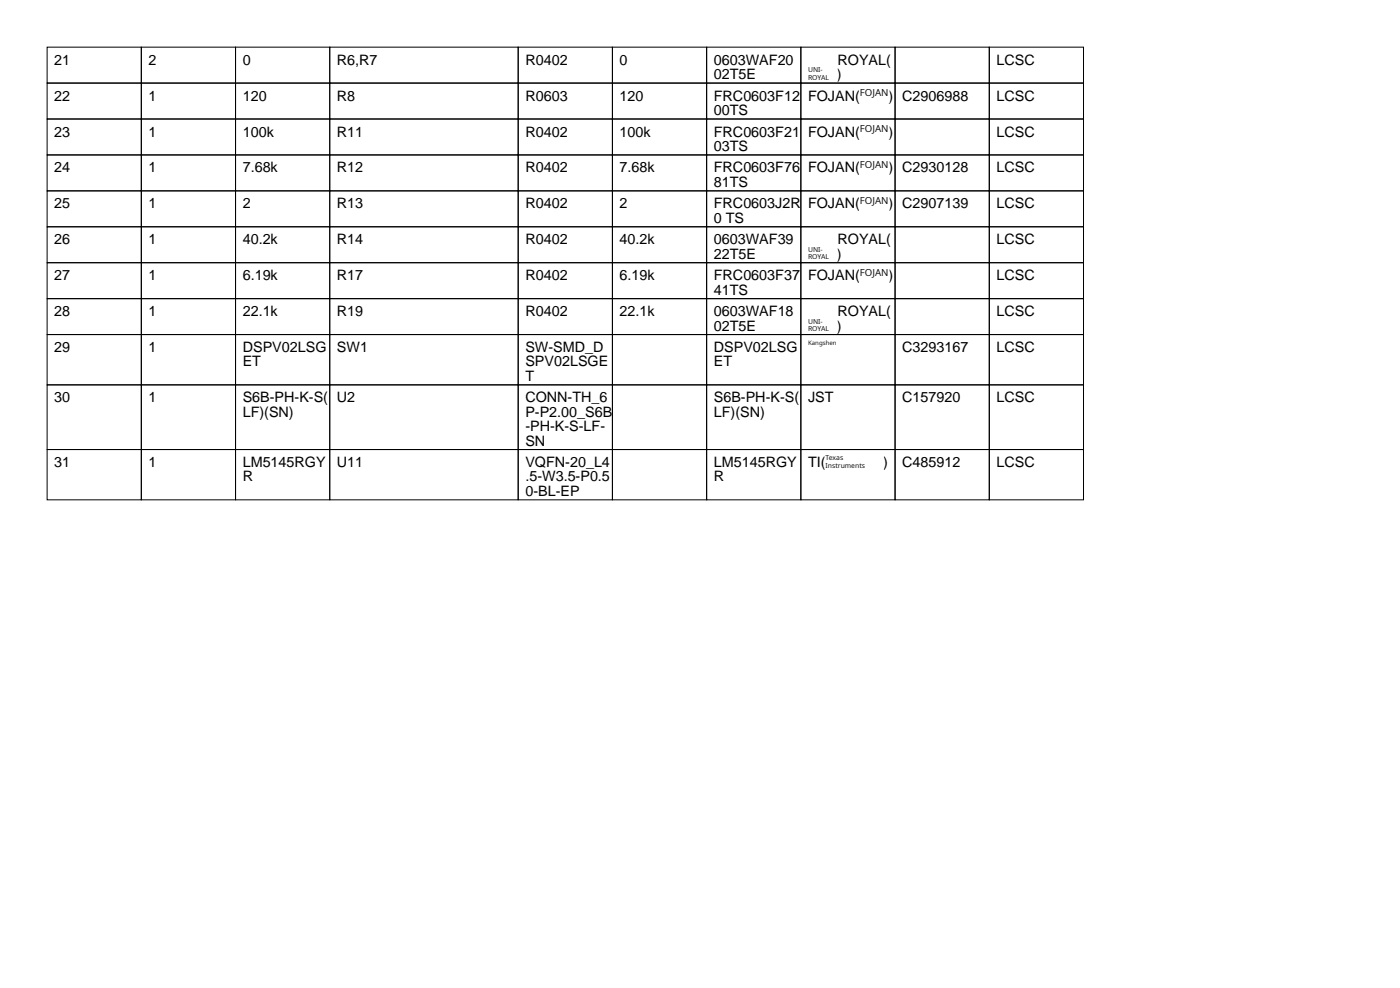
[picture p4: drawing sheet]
<svg xmlns="http://www.w3.org/2000/svg" width="297mm" height="210mm" viewBox="0 0 297 210" stroke-linecap="round" stroke-linejoin="round" font-family="sans-serif">
<defs><g id="words">
<g font-size="3">
<text x="11.5" y="13.7">21</text>
<text x="31.5" y="13.7">2</text>
<text x="51.5" y="13.7">0</text>
<text x="71.5" y="13.7">R6,R7</text>
<text x="111.5" y="13.7">R0402</text>
<text x="131.5" y="13.7">0</text>
<text x="151.5" y="13.7">0603WAF20</text>
<text x="151.5" y="16.8">02T5E</text>
<text x="177.6" y="16.8">)</text>
<text x="177.8" y="13.7">ROYAL(</text>
<text x="211.5" y="13.7">LCSC</text>
<text x="11.5" y="21.3">22</text>
<text x="31.5" y="21.3">1</text>
<text x="51.5" y="21.3">120</text>
<text x="71.5" y="21.3">R8</text>
<text x="111.5" y="21.3">R0603</text>
<text x="131.5" y="21.3">120</text>
<text x="151.5" y="21.3">FRC0603F12</text>
<text x="171.5" y="21.3">FOJAN(</text>
<text x="188.6" y="21.3">)</text>
<text x="191.5" y="21.3">C2906988</text>
<text x="211.5" y="21.3">LCSC</text>
<text x="11.5" y="29">23</text>
<text x="31.5" y="29">1</text>
<text x="51.5" y="29">100k</text>
<text x="71.5" y="29">R11</text>
<text x="111.5" y="29">R0402</text>
<text x="131.5" y="29">100k</text>
<text x="151.5" y="24.4">00TS</text>
<text x="151.5" y="29">FRC0603F21</text>
<text x="171.5" y="29">FOJAN(</text>
<text x="188.6" y="29">)</text>
<text x="211.5" y="29">LCSC</text>
<text x="151.5" y="32">03TS</text>
<text x="11.5" y="36.6">24</text>
<text x="31.5" y="36.6">1</text>
<text x="51.5" y="36.6">7.68k</text>
<text x="71.5" y="36.6">R12</text>
<text x="111.5" y="36.6">R0402</text>
<text x="131.5" y="36.6">7.68k</text>
<text x="151.5" y="36.6">FRC0603F76</text>
<text x="151.5" y="39.6">81TS</text>
<text x="171.5" y="36.6">FOJAN(</text>
<text x="188.6" y="36.6">)</text>
<text x="191.5" y="36.6">C2930128</text>
<text x="211.5" y="36.6">LCSC</text>
<text x="11.5" y="44.2">25</text>
<text x="31.5" y="44.2">1</text>
<text x="51.5" y="44.2">2</text>
<text x="71.5" y="44.2">R13</text>
<text x="111.5" y="44.2">R0402</text>
<text x="131.5" y="44.2">2</text>
<text x="151.5" y="44.2">FRC0603J2R</text>
<text x="151.5" y="47.2">0 TS</text>
<text x="171.5" y="44.2">FOJAN(</text>
<text x="188.6" y="44.2">)</text>
<text x="191.5" y="44.2">C2907139</text>
<text x="211.5" y="44.2">LCSC</text>
<text x="11.5" y="51.8">26</text>
<text x="31.5" y="51.8">1</text>
<text x="51.5" y="51.8">40.2k</text>
<text x="71.5" y="51.8">R14</text>
<text x="111.5" y="51.8">R0402</text>
<text x="131.5" y="51.8">40.2k</text>
<text x="151.5" y="51.8">0603WAF39</text>
<text x="177.8" y="51.8">ROYAL(</text>
<text x="211.5" y="51.8">LCSC</text>
<text x="11.5" y="59.4">27</text>
<text x="31.5" y="59.4">1</text>
<text x="51.5" y="59.4">6.19k</text>
<text x="71.5" y="59.4">R17</text>
<text x="111.5" y="59.4">R0402</text>
<text x="131.5" y="59.4">6.19k</text>
<text x="151.5" y="54.9">22T5E</text>
<text x="151.5" y="59.4">FRC0603F37</text>
<text x="171.5" y="59.4">FOJAN(</text>
<text x="177.6" y="54.9">)</text>
<text x="188.6" y="59.4">)</text>
<text x="211.5" y="59.4">LCSC</text>
<text x="151.5" y="62.5">41TS</text>
<text x="11.5" y="67.1">28</text>
<text x="31.5" y="67.1">1</text>
<text x="51.5" y="67.1">22.1k</text>
<text x="71.5" y="67.1">R19</text>
<text x="111.5" y="67.1">R0402</text>
<text x="131.5" y="67.1">22.1k</text>
<text x="151.5" y="67.1">0603WAF18</text>
<text x="151.5" y="70.1">02T5E</text>
<text x="177.6" y="70.1">)</text>
<text x="177.8" y="67.1">ROYAL(</text>
<text x="211.5" y="67.1">LCSC</text>
<text x="11.5" y="74.7">29</text>
<text x="31.5" y="74.7">1</text>
<text x="51.5" y="74.7">DSPV02LSG</text>
<text x="51.5" y="77.7">ET</text>
<text x="71.5" y="74.7">SW1</text>
<text x="111.5" y="74.7">SW-SMD_D</text>
<text x="111.5" y="77.7">SPV02LSGE</text>
<text x="151.5" y="74.7">DSPV02LSG</text>
<text x="151.5" y="77.7">ET</text>
<text x="191.5" y="74.7">C3293167</text>
<text x="211.5" y="74.7">LCSC</text>
<text x="111.5" y="80.8">T</text>
<text x="11.5" y="85.3">30</text>
<text x="31.5" y="85.3">1</text>
<text x="51.5" y="85.3">S6B-PH-K-S(</text>
<text x="51.5" y="88.4">LF)(SN)</text>
<text x="71.5" y="85.3">U2</text>
<text x="111.5" y="85.3">CONN-TH_6</text>
<text x="111.5" y="88.4">P-P2.00_S6B</text>
<text x="151.5" y="85.3">S6B-PH-K-S(</text>
<text x="151.5" y="88.4">LF)(SN)</text>
<text x="171.5" y="85.3">JST</text>
<text x="191.5" y="85.3">C157920</text>
<text x="211.5" y="85.3">LCSC</text>
<text x="111.5" y="91.4">-PH-K-S-LF-</text>
<text x="111.5" y="94.5">SN</text>
<text x="11.5" y="99.1">31</text>
<text x="31.5" y="99.1">1</text>
<text x="51.5" y="99.1">LM5145RGY</text>
<text x="71.5" y="99.1">U11</text>
<text x="111.5" y="99.1">VQFN-20_L4</text>
<text x="151.5" y="99.1">LM5145RGY</text>
<text x="171.5" y="99.1">TI(</text>
<text x="187.4" y="99.1">)</text>
<text x="191.5" y="99.1">C485912</text>
<text x="211.5" y="99.1">LCSC</text>
<text x="51.5" y="102.1">R</text>
<text x="111.5" y="102.1">.5-W3.5-P0.5</text>
<text x="111.5" y="105.2">0-BL-EP</text>
<text x="151.5" y="102.1">R</text>
</g>
<g font-size="2.1" fill="#111">
<text x="182.5" y="20.4">FOJAN</text>
<text x="182.5" y="28">FOJAN</text>
<text x="182.5" y="35.7">FOJAN</text>
<text x="182.5" y="43.3">FOJAN</text>
<text x="182.5" y="58.5">FOJAN</text>
</g>
<g font-size="1.5" fill="#111">
<text x="171.5" y="15.3">UNI-</text>
<text x="171.5" y="16.9">ROYAL</text>
<text x="171.5" y="53.4">UNI-</text>
<text x="171.5" y="55">ROYAL</text>
<text x="171.5" y="68.7">UNI-</text>
<text x="171.5" y="70.2">ROYAL</text>
<text x="175.2" y="97.6">Texas</text>
<text x="175.2" y="99.2">Instruments</text>
</g>
<text font-size="1.3" fill="#111" x="171.5" y="73.1">Kangshen</text>
</g></defs>
<g fill="none" stroke="#000" stroke-width=".21">
<path d="M10 10h20v7.6h-20zM10 17.6h20v7.6h-20zM30 10h20v7.6h-20zM30 17.6h20v7.6h-20zM50 10h20v7.6h-20zM50 17.6h20v7.6h-20zM70 10h40v7.6h-40zM70 17.6h40v7.6h-40zM110 10h20v7.6h-20zM110 17.6h20v7.6h-20zM130 10h20v7.6h-20zM130 17.6h20v7.6h-20z"/>
<path d="M150 10h20v7.6h-20zM150 17.6h20v7.6h-20zM170 10h20v7.6h-20zM170 17.6h20v7.6h-20zM190 10h20v7.6h-20zM190 17.6h20v7.6h-20zM210 10h20v7.6h-20zM210 17.6h20v7.6h-20zM10 25.2h20v7.7h-20zM10 32.9h20v7.6h-20zM30 25.2h20v7.7h-20zM30 32.9h20v7.6h-20z"/>
<path d="M50 25.2h20v7.7h-20zM50 32.9h20v7.6h-20zM70 25.2h40v7.7h-40zM70 32.9h40v7.6h-40zM110 25.2h20v7.7h-20zM110 32.9h20v7.6h-20zM130 25.2h20v7.7h-20zM130 32.9h20v7.6h-20zM150 25.2h20v7.7h-20zM150 32.9h20v7.6h-20zM170 25.2h20v7.7h-20zM170 32.9h20v7.6h-20z"/>
<path d="M190 25.2h20v7.7h-20zM190 32.9h20v7.6h-20zM210 25.2h20v7.7h-20zM210 32.9h20v7.6h-20zM10 40.5h20v7.6h-20zM10 48.1h20v7.6h-20zM10 55.7h20v7.6h-20zM30 40.5h20v7.6h-20zM30 48.1h20v7.6h-20zM30 55.7h20v7.6h-20zM50 40.5h20v7.6h-20zM50 48.1h20v7.6h-20z"/>
<path d="M50 55.7h20v7.6h-20zM70 40.5h40v7.6h-40zM70 48.1h40v7.6h-40zM70 55.7h40v7.6h-40zM110 40.5h20v7.6h-20zM110 48.1h20v7.6h-20zM110 55.7h20v7.6h-20zM130 40.5h20v7.6h-20zM130 48.1h20v7.6h-20zM130 55.7h20v7.6h-20zM150 40.5h20v7.6h-20zM150 48.1h20v7.6h-20z"/>
<path d="M150 55.7h20v7.6h-20zM170 40.5h20v7.6h-20zM170 48.1h20v7.6h-20zM170 55.7h20v7.6h-20zM190 40.5h20v7.6h-20zM190 48.1h20v7.6h-20zM190 55.7h20v7.6h-20zM210 40.5h20v7.6h-20zM210 48.1h20v7.6h-20zM210 55.7h20v7.6h-20zM10 63.3h20v7.7h-20zM10 71h20v10.6h-20z"/>
<path d="M30 63.3h20v7.7h-20zM30 71h20v10.6h-20zM50 63.3h20v7.7h-20zM50 71h20v10.6h-20zM70 63.3h40v7.7h-40zM70 71h40v10.6h-40zM110 63.3h20v7.7h-20zM110 71h20v10.6h-20zM130 63.3h20v7.7h-20zM130 71h20v10.6h-20zM150 63.3h20v7.7h-20zM150 71h20v10.6h-20z"/>
<path d="M170 63.3h20v7.7h-20zM170 71h20v10.6h-20zM190 63.3h20v7.7h-20zM190 71h20v10.6h-20zM210 63.3h20v7.7h-20zM210 71h20v10.6h-20zM10 81.6h20v13.7h-20zM10 95.3h20v10.7h-20zM30 81.6h20v13.7h-20zM30 95.3h20v10.7h-20zM50 81.6h20v13.7h-20zM50 95.3h20v10.7h-20z"/>
<path d="M70 81.6h40v13.7h-40zM70 95.3h40v10.7h-40zM110 81.6h20v13.7h-20zM110 95.3h20v10.7h-20zM130 81.6h20v13.7h-20zM130 95.3h20v10.7h-20zM150 81.6h20v13.7h-20zM150 95.3h20v10.7h-20zM170 81.6h20v13.7h-20zM170 95.3h20v10.7h-20zM190 81.6h20v13.7h-20zM190 95.3h20v10.7h-20z"/>
<path d="M210 81.6h20v13.7h-20zM210 95.3h20v10.7h-20z"/>
</g>
<g fill="#fff" stroke="#fff" stroke-width=".35">
<path d="M171.5 14.1h6.1v3.1h-6.1z"/>
<path d="M182.5 18.7h6.1v3.1h-6.1z"/>
<path d="M182.5 26.3h6.1v3.1h-6.1z"/>
<path d="M182.5 34h6.1v3h-6.1z"/>
<path d="M182.5 41.6h6.1v3h-6.1z"/>
<path d="M171.5 52.2h6.1v3.1h-6.1z"/>
<path d="M182.5 56.8h6.1v3.1h-6.1z"/>
<path d="M171.5 67.5h6.1v3h-6.1z"/>
<path d="M171.5 72.1h6.1v3h-6.1z"/>
<path d="M175.2 96.4h12.2v3.1h-12.2z"/>
</g>
<use href="#words"/>
</svg>
